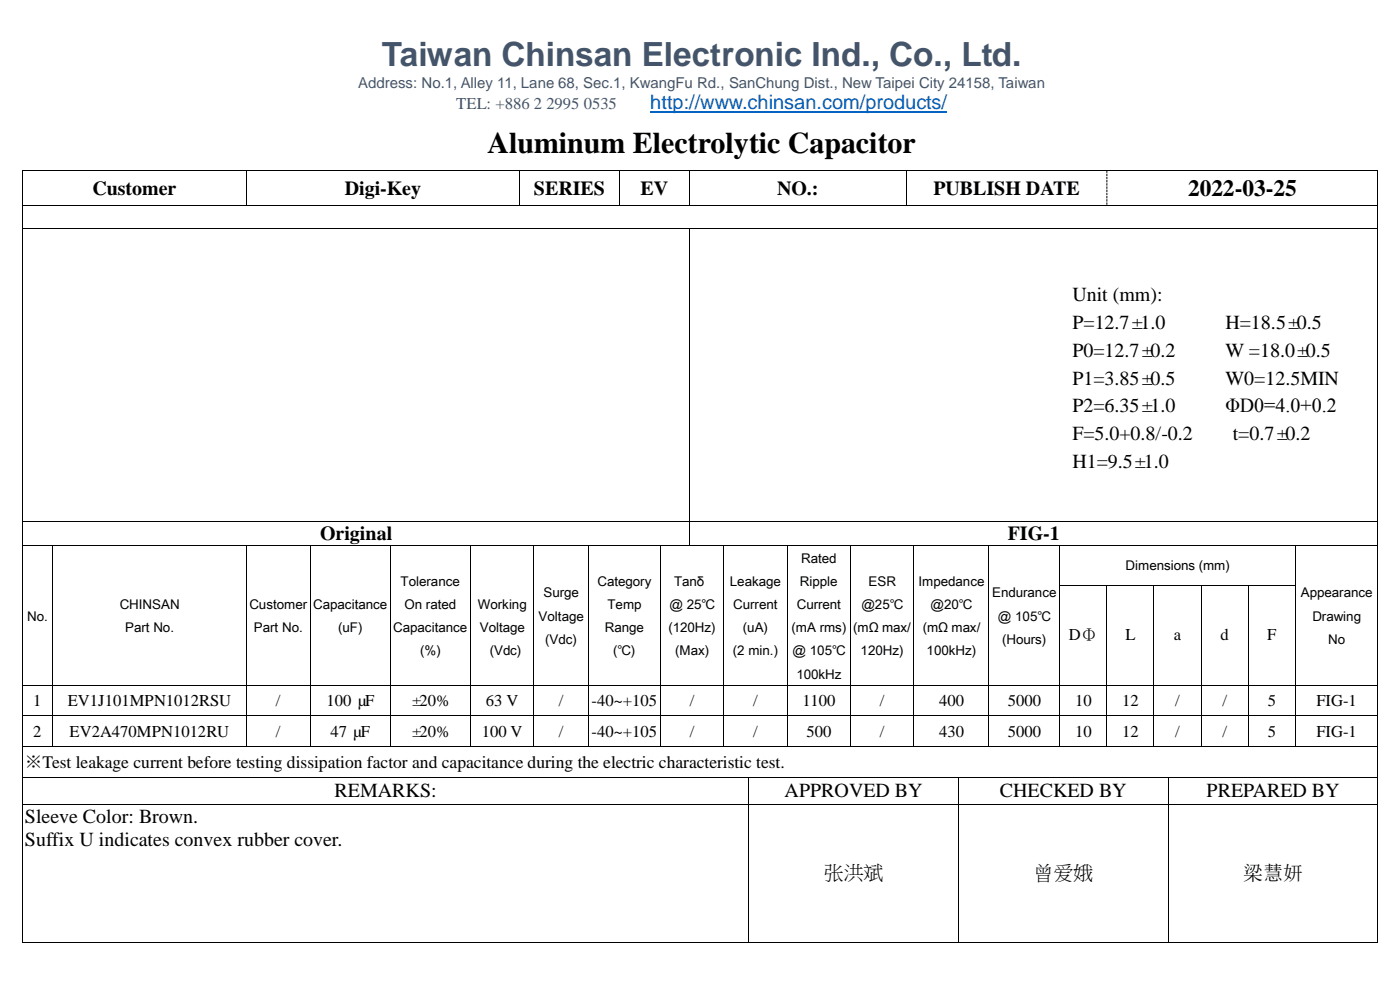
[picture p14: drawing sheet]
<svg xmlns="http://www.w3.org/2000/svg" width="297mm" height="210mm" viewBox="0 0 297 210" stroke-linecap="round" stroke-linejoin="round" font-family="sans-serif">
<defs><g id="words">
<text font-size="7.1" fill="#44546a" x="81" y="14.1">Taiwan Chinsan Electronic Ind., Co., Ltd.</text>
<text font-size="6.3" x="103.4" y="32.4">Aluminum Electrolytic Capacitor</text>
<text font-size="5" x="252.1" y="41.5">2022-03-25</text>
<text font-size="4.2" fill="#0563c1" x="138" y="23.2">http://www.chinsan.com/products/</text>
<g font-size="4.2">
<text x="19.6" y="41.3">Customer</text>
<text x="73.2" y="41.3">Digi-Key</text>
<text x="113.3" y="41.3">SERIES</text>
<text x="135.9" y="41.3">EV</text>
<text x="164.9" y="41.3">NO.:</text>
<text x="198.1" y="41.3">PUBLISH DATE</text>
<text x="227.5" y="63.8">Unit (mm):</text>
<text x="227.5" y="69.8">P=12.7±1.0</text>
<text x="260" y="69.8">H=18.5±0.5</text>
<text x="227.5" y="75.7">P0=12.7±0.2</text>
<text x="260" y="75.7">W =18.0±0.5</text>
<text x="227.5" y="81.6">P1=3.85±0.5</text>
<text x="260" y="81.6">W0=12.5MIN</text>
<text x="227.5" y="87.5">P2=6.35±1.0</text>
<text x="260" y="87.5">ΦD0=4.0+0.2</text>
<text x="227.5" y="93.4">F=5.0+0.8/-0.2</text>
<text x="261.6" y="93.4">t=0.7±0.2</text>
<text x="227.5" y="99.2">H1=9.5±1.0</text>
<text x="67.9" y="114.7">Original</text>
<text x="213.9" y="114.7">FIG-1</text>
<text x="71" y="169.2">REMARKS:</text>
<text x="166.5" y="169.2">APPROVED BY</text>
<text x="212.2" y="169.2">CHECKED BY</text>
<text x="256" y="169.2">PREPARED BY</text>
<text x="5.3" y="174.6">Sleeve Color: Brown.</text>
<text x="5.3" y="179.4">Suffix U indicates convex rubber cover.</text>
<text x="174.8" y="186.5">张洪斌</text>
<text x="219.3" y="186.5">曾爱娥</text>
<text x="263.8" y="186.7">梁慧妍</text>
</g>
<text font-size="3.7" x="5.3" y="163">※Test leakage current before testing dissipation factor and capacitance during the electric characteristic test.</text>
<text font-size="3.5" fill="#44546a" x="96.8" y="23.2">TEL: +886 2 2995 0535</text>
<g font-size="3.5">
<text x="226.8" y="135.8">DΦ</text>
<text x="238.8" y="135.9">L</text>
<text x="249.1" y="135.9">a</text>
<text x="259" y="135.9">d</text>
<text x="268.9" y="135.9">F</text>
<text x="7.1" y="149.8">1</text>
<text x="14.4" y="149.8">EV1J101MPN1012RSU</text>
<text x="58.6" y="149.8">/</text>
<text x="69.3" y="149.8">100 µF</text>
<text x="87.1" y="149.8">±20%</text>
<text x="103.1" y="149.8">63 V</text>
<text x="118.6" y="149.8">/</text>
<text x="125.5" y="149.8">-40~+105</text>
<text x="146.4" y="149.8">/</text>
<text x="159.8" y="149.8">/</text>
<text x="170.3" y="149.8">1100</text>
<text x="186.7" y="149.8">/</text>
<text x="199.2" y="149.8">400</text>
<text x="213.8" y="149.8">5000</text>
<text x="228.1" y="149.8">10</text>
<text x="238.1" y="149.8">12</text>
<text x="249.4" y="149.8">/</text>
<text x="259.4" y="149.8">/</text>
<text x="269" y="149.8">5</text>
<text x="279.3" y="149.8">FIG-1</text>
<text x="7.1" y="156.3">2</text>
<text x="14.8" y="156.3">EV2A470MPN1012RU</text>
<text x="58.6" y="156.3">/</text>
<text x="70.1" y="156.3">47 µF</text>
<text x="87.1" y="156.3">±20%</text>
<text x="102.2" y="156.3">100 V</text>
<text x="118.6" y="156.3">/</text>
<text x="125.5" y="156.3">-40~+105</text>
<text x="146.4" y="156.3">/</text>
<text x="159.8" y="156.3">/</text>
<text x="171.1" y="156.3">500</text>
<text x="186.7" y="156.3">/</text>
<text x="199.2" y="156.3">430</text>
<text x="213.8" y="156.3">5000</text>
<text x="228.1" y="156.3">10</text>
<text x="238.1" y="156.3">12</text>
<text x="249.4" y="156.3">/</text>
<text x="259.4" y="156.3">/</text>
<text x="269" y="156.3">5</text>
<text x="279.3" y="156.3">FIG-1</text>
</g>
<text font-size="3.2" fill="#44546a" x="76" y="18.6">Address: No.1, Alley 11, Lane 68, Sec.1, KwangFu Rd., SanChung Dist., New Taipei City 24158, Taiwan</text>
<g font-size="2.8">
<text x="170" y="119.4">Rated</text>
<text x="85" y="124.3">Tolerance</text>
<text x="126.8" y="124.3">Category</text>
<text x="143" y="124.3">Tanδ</text>
<text x="154.9" y="124.3">Leakage</text>
<text x="169.7" y="124.3">Ripple</text>
<text x="184.3" y="124.3">ESR</text>
<text x="194.9" y="124.3">Impedance</text>
<text x="238.8" y="121">Dimensions (mm)</text>
<text x="5.8" y="131.6">No.</text>
<text x="25.4" y="129.2">CHINSAN</text>
<text x="52.9" y="129.2">Customer</text>
<text x="66.5" y="129.2">Capacitance</text>
<text x="85.8" y="129.2">On rated</text>
<text x="101.4" y="129.2">Working</text>
<text x="114.3" y="131.6">Voltage</text>
<text x="115.3" y="126.7">Surge</text>
<text x="128.9" y="129.2">Temp</text>
<text x="142" y="129.2">@ 25℃</text>
<text x="155.6" y="129.2">Current</text>
<text x="169.1" y="129.2">Current</text>
<text x="182.8" y="129.2">@25℃</text>
<text x="197.5" y="129.2">@20℃</text>
<text x="210.5" y="126.7">Endurance</text>
<text x="211.7" y="131.6">@ 105℃</text>
<text x="276" y="126.7">Appearance</text>
<text x="278.5" y="131.6">Drawing</text>
<text x="26.5" y="134.1">Part No.</text>
<text x="53.9" y="134.1">Part No.</text>
<text x="71.8" y="134.1">(uF)</text>
<text x="83.4" y="134.1">Capacitance</text>
<text x="101.8" y="134.1">Voltage</text>
<text x="115.7" y="136.5">(Vdc)</text>
<text x="128.3" y="134.1">Range</text>
<text x="141.8" y="134.1">(120Hz)</text>
<text x="157.6" y="134.1">(uA)</text>
<text x="168" y="134.1">(mA rms)</text>
<text x="181" y="134.1">(mΩ max/</text>
<text x="195.8" y="134.1">(mΩ max/</text>
<text x="212.6" y="136.5">(Hours)</text>
<text x="281.8" y="136.5">No</text>
<text x="89.1" y="139">(%)</text>
<text x="103.9" y="139">(Vdc)</text>
<text x="130.1" y="139">(℃)</text>
<text x="143.3" y="139">(Max)</text>
<text x="155.5" y="139">(2 min.)</text>
<text x="168.2" y="139">@ 105℃</text>
<text x="169" y="144">100kHz</text>
<text x="182.6" y="139">120Hz)</text>
<text x="196.6" y="139">100kHz)</text>
</g>
</g></defs>
<path d="M138 23.8h63" fill="none" stroke="#0563c1" stroke-width=".3"/>
<g fill="#000">
<path d="M4.7 36h.2v.2h-.2z" fill-rule="evenodd"/>
<path d="M4.7 36h.2v.2h-.2z" fill-rule="evenodd"/>
<path d="M52.2 36h.2v.2h-.2z" fill-rule="evenodd"/>
<path d="M110.2 36h.1v.2h-.1z" fill-rule="evenodd"/>
<path d="M131.3 36h.2v.2h-.2z" fill-rule="evenodd"/>
<path d="M146.2 36h.1v.2h-.1z" fill-rule="evenodd"/>
<path d="M192.3 36h.1v.2h-.1z" fill-rule="evenodd"/>
<path d="M234.8 36h.1v.2h-.1z" fill-rule="evenodd"/>
<path d="M292.3 36h.1v.2h-.1z" fill-rule="evenodd"/>
<path d="M292.3 36h.1v.2h-.1z" fill-rule="evenodd"/>
<path d="M4.7 43.5h.2v.2h-.2z" fill-rule="evenodd"/>
<path d="M4.7 48.4h.2v.1h-.2z" fill-rule="evenodd"/>
<path d="M52.2 43.5h.2v.2h-.2z" fill-rule="evenodd"/>
<path d="M110.2 43.5h.1v.2h-.1z" fill-rule="evenodd"/>
<path d="M131.3 43.5h.2v.2h-.2z" fill-rule="evenodd"/>
<path d="M146.2 43.5h.1v.2h-.1z" fill-rule="evenodd"/>
<path d="M146.3 48.4h.1v.1h-.1z" fill-rule="evenodd"/>
<path d="M192.3 43.5h.1v.2h-.1z" fill-rule="evenodd"/>
<path d="M234.8 43.5h.1v.2h-.1z" fill-rule="evenodd"/>
<path d="M292.3 43.5h.1v.2h-.1z" fill-rule="evenodd"/>
<path d="M292.3 48.4h.1v.1h-.1z" fill-rule="evenodd"/>
<path d="M4.7 110.6h.2v.2h-.2z" fill-rule="evenodd"/>
<path d="M4.7 115.6h.2v.2h-.2z" fill-rule="evenodd"/>
<path d="M11 115.6h.2v.2h-.2z" fill-rule="evenodd"/>
<path d="M52.2 115.6h.2v.2h-.2z" fill-rule="evenodd"/>
<path d="M65.8 115.6h.1v.2h-.1z" fill-rule="evenodd"/>
<path d="M82.7 115.6h.2v.2h-.2z" fill-rule="evenodd"/>
<path d="M99.7 115.6h.2v.2h-.2z" fill-rule="evenodd"/>
<path d="M113.2 115.6h.1v.2h-.1z" fill-rule="evenodd"/>
<path d="M124.7 115.6h.2v.2h-.2z" fill-rule="evenodd"/>
<path d="M140.1 115.6h.1v.2h-.1z" fill-rule="evenodd"/>
<path d="M146.3 110.6h.1v.2h-.1z" fill-rule="evenodd"/>
<path d="M146.3 115.6h.1v.2h-.1z" fill-rule="evenodd"/>
<path d="M153.5 115.6h.1v.2h-.1z" fill-rule="evenodd"/>
<path d="M166.9 115.6h.2v.2h-.2z" fill-rule="evenodd"/>
<path d="M180.4 115.6h.1v.2h-.1z" fill-rule="evenodd"/>
<path d="M193.8 115.6h.2v.2h-.2z" fill-rule="evenodd"/>
<path d="M209.7 115.6h.2v.2h-.2z" fill-rule="evenodd"/>
<path d="M224.8 115.6h.2v.2h-.2z" fill-rule="evenodd"/>
<path d="M274.8 115.6h.1v.2h-.1z" fill-rule="evenodd"/>
<path d="M292.3 110.6h.1v.2h-.1z" fill-rule="evenodd"/>
<path d="M292.3 115.6h.1v.2h-.1z" fill-rule="evenodd"/>
<path d="M4.7 124h.2v.2h-.2z" fill-rule="evenodd"/>
<path d="M11 124h.2v.2h-.2z" fill-rule="evenodd"/>
<path d="M52.2 124h.2v.2h-.2z" fill-rule="evenodd"/>
<path d="M65.8 124h.1v.2h-.1z" fill-rule="evenodd"/>
<path d="M82.7 124h.2v.2h-.2z" fill-rule="evenodd"/>
<path d="M99.7 124h.2v.2h-.2z" fill-rule="evenodd"/>
<path d="M113.2 124h.1v.2h-.1z" fill-rule="evenodd"/>
<path d="M124.7 124h.2v.2h-.2z" fill-rule="evenodd"/>
<path d="M140.1 124h.1v.2h-.1z" fill-rule="evenodd"/>
<path d="M153.5 124h.1v.2h-.1z" fill-rule="evenodd"/>
<path d="M166.9 124h.2v.2h-.2z" fill-rule="evenodd"/>
<path d="M180.4 124h.1v.2h-.1z" fill-rule="evenodd"/>
<path d="M193.8 124h.2v.2h-.2z" fill-rule="evenodd"/>
<path d="M209.7 124h.2v.2h-.2z" fill-rule="evenodd"/>
<path d="M224.8 124h.2v.2h-.2z" fill-rule="evenodd"/>
<path d="M234.8 124h.1v.2h-.1z" fill-rule="evenodd"/>
<path d="M244.8 124h.1v.2h-.1z" fill-rule="evenodd"/>
<path d="M254.8 124h.2v.2h-.2z" fill-rule="evenodd"/>
<path d="M264.8 124h.2v.2h-.2z" fill-rule="evenodd"/>
<path d="M274.8 124h.1v.2h-.1z" fill-rule="evenodd"/>
<path d="M292.3 124h.1v.2h-.1z" fill-rule="evenodd"/>
<path d="M4.7 145.3h.2v.2h-.2z" fill-rule="evenodd"/>
<path d="M4.7 151.8h.2v.2h-.2z" fill-rule="evenodd"/>
<path d="M4.7 158.3h.2v.2h-.2z" fill-rule="evenodd"/>
<path d="M11 145.3h.2v.2h-.2z" fill-rule="evenodd"/>
<path d="M11 151.8h.2v.2h-.2z" fill-rule="evenodd"/>
<path d="M11 158.3h.2v.2h-.2z" fill-rule="evenodd"/>
<path d="M52.2 145.3h.2v.2h-.2z" fill-rule="evenodd"/>
<path d="M52.2 151.8h.2v.2h-.2z" fill-rule="evenodd"/>
<path d="M52.2 158.3h.2v.2h-.2z" fill-rule="evenodd"/>
<path d="M65.8 145.3h.1v.2h-.1z" fill-rule="evenodd"/>
<path d="M65.8 151.8h.1v.2h-.1z" fill-rule="evenodd"/>
<path d="M65.8 158.3h.1v.2h-.1z" fill-rule="evenodd"/>
<path d="M82.7 145.3h.2v.2h-.2z" fill-rule="evenodd"/>
<path d="M82.7 151.8h.2v.2h-.2z" fill-rule="evenodd"/>
<path d="M82.7 158.3h.2v.2h-.2z" fill-rule="evenodd"/>
<path d="M99.7 145.3h.2v.2h-.2z" fill-rule="evenodd"/>
<path d="M99.7 151.8h.2v.2h-.2z" fill-rule="evenodd"/>
<path d="M99.7 158.3h.2v.2h-.2z" fill-rule="evenodd"/>
<path d="M113.2 145.3h.1v.2h-.1z" fill-rule="evenodd"/>
<path d="M113.2 151.8h.1v.2h-.1z" fill-rule="evenodd"/>
<path d="M113.2 158.3h.1v.2h-.1z" fill-rule="evenodd"/>
<path d="M124.7 145.3h.2v.2h-.2z" fill-rule="evenodd"/>
<path d="M124.7 151.8h.2v.2h-.2z" fill-rule="evenodd"/>
<path d="M124.7 158.3h.2v.2h-.2z" fill-rule="evenodd"/>
<path d="M140.1 145.3h.1v.2h-.1z" fill-rule="evenodd"/>
<path d="M140.1 151.8h.1v.2h-.1z" fill-rule="evenodd"/>
<path d="M140.1 158.3h.1v.2h-.1z" fill-rule="evenodd"/>
<path d="M153.5 145.3h.1v.2h-.1z" fill-rule="evenodd"/>
<path d="M153.5 151.8h.1v.2h-.1z" fill-rule="evenodd"/>
<path d="M153.5 158.3h.1v.2h-.1z" fill-rule="evenodd"/>
<path d="M166.9 145.3h.2v.2h-.2z" fill-rule="evenodd"/>
<path d="M166.9 151.8h.2v.2h-.2z" fill-rule="evenodd"/>
<path d="M166.9 158.3h.2v.2h-.2z" fill-rule="evenodd"/>
<path d="M180.4 145.3h.1v.2h-.1z" fill-rule="evenodd"/>
<path d="M180.4 151.8h.1v.2h-.1z" fill-rule="evenodd"/>
<path d="M180.4 158.3h.1v.2h-.1z" fill-rule="evenodd"/>
<path d="M193.8 145.3h.2v.2h-.2z" fill-rule="evenodd"/>
<path d="M193.8 151.8h.2v.2h-.2z" fill-rule="evenodd"/>
<path d="M193.8 158.3h.2v.2h-.2z" fill-rule="evenodd"/>
<path d="M209.7 145.3h.2v.2h-.2z" fill-rule="evenodd"/>
<path d="M209.7 151.8h.2v.2h-.2z" fill-rule="evenodd"/>
<path d="M209.7 158.3h.2v.2h-.2z" fill-rule="evenodd"/>
<path d="M224.8 145.3h.2v.2h-.2z" fill-rule="evenodd"/>
<path d="M224.8 151.8h.2v.2h-.2z" fill-rule="evenodd"/>
<path d="M224.8 158.3h.2v.2h-.2z" fill-rule="evenodd"/>
<path d="M234.8 145.3h.1v.2h-.1z" fill-rule="evenodd"/>
<path d="M234.8 151.8h.1v.2h-.1z" fill-rule="evenodd"/>
<path d="M234.8 158.3h.1v.2h-.1z" fill-rule="evenodd"/>
<path d="M244.8 145.3h.1v.2h-.1z" fill-rule="evenodd"/>
<path d="M244.8 151.8h.1v.2h-.1z" fill-rule="evenodd"/>
<path d="M244.8 158.3h.1v.2h-.1z" fill-rule="evenodd"/>
<path d="M254.8 145.3h.2v.2h-.2z" fill-rule="evenodd"/>
<path d="M254.8 151.8h.2v.2h-.2z" fill-rule="evenodd"/>
<path d="M254.8 158.3h.2v.2h-.2z" fill-rule="evenodd"/>
<path d="M264.8 145.3h.2v.2h-.2z" fill-rule="evenodd"/>
<path d="M264.8 151.8h.2v.2h-.2z" fill-rule="evenodd"/>
<path d="M264.8 158.3h.2v.2h-.2z" fill-rule="evenodd"/>
<path d="M274.8 145.3h.1v.2h-.1z" fill-rule="evenodd"/>
<path d="M274.8 151.8h.1v.2h-.1z" fill-rule="evenodd"/>
<path d="M274.8 158.3h.1v.2h-.1z" fill-rule="evenodd"/>
<path d="M292.3 145.3h.1v.2h-.1z" fill-rule="evenodd"/>
<path d="M292.3 151.8h.1v.2h-.1z" fill-rule="evenodd"/>
<path d="M292.3 158.3h.1v.2h-.1z" fill-rule="evenodd"/>
<path d="M4.7 164.8h.2v.2h-.2z" fill-rule="evenodd"/>
<path d="M4.7 170.6h.2v.1h-.2z" fill-rule="evenodd"/>
<path d="M158.8 164.8h.1v.2h-.1z" fill-rule="evenodd"/>
<path d="M158.8 170.6h.1v.1h-.1z" fill-rule="evenodd"/>
<path d="M203.3 164.8h.1v.2h-.1z" fill-rule="evenodd"/>
<path d="M203.3 170.6h.1v.1h-.1z" fill-rule="evenodd"/>
<path d="M247.8 164.8h.1v.2h-.1z" fill-rule="evenodd"/>
<path d="M247.8 170.6h.1v.1h-.1z" fill-rule="evenodd"/>
<path d="M292.3 164.8h.1v.2h-.1z" fill-rule="evenodd"/>
<path d="M292.3 170.6h.1v.1h-.1z" fill-rule="evenodd"/>
<path d="M4.7 199.8h.2v.2h-.2z" fill-rule="evenodd"/>
<path d="M4.7 199.8h.2v.2h-.2z" fill-rule="evenodd"/>
<path d="M158.8 199.8h.1v.2h-.1z" fill-rule="evenodd"/>
<path d="M203.3 199.8h.1v.2h-.1z" fill-rule="evenodd"/>
<path d="M247.8 199.8h.1v.2h-.1z" fill-rule="evenodd"/>
<path d="M292.3 199.8h.1v.2h-.1z" fill-rule="evenodd"/>
<path d="M292.3 199.8h.1v.2h-.1z" fill-rule="evenodd"/>
</g>
<g fill="none" stroke="#000" stroke-width=".21">
<path d="M4.8 36.2v7.3M4.9 36.1h47.3M52.3 36.2v7.3M52.4 36.1h57.8M110.3 36.2v7.3M110.3 36.1h21M131.4 36.2v7.3M131.5 36.1h14.7M146.2 36.2v7.3M146.3 36.1h46M192.3 36.2v7.3M192.4 36.1h42.4"/>
<path d="M234.9 36.1h57.4M292.4 36.2v7.3M4.8 43.7v4.7M4.8 48.5v62.1M4.9 43.6h47.3M4.9 48.4h141.4M52.4 43.6h57.8M110.3 43.6h21M131.5 43.6h14.7M146.3 43.6h46M146.4 48.5v62.1M146.4 48.4h145.9"/>
<path d="M192.4 43.6h42.4M234.9 43.6h57.4M292.4 43.7v4.7M292.4 48.5v62.1M4.8 110.8v4.8M4.8 115.8v8.2M4.9 110.7h141.4M4.9 115.7h6.1M11.1 115.8v8.2M11.2 115.7h41M52.3 115.8v8.2M52.4 115.7h13.4"/>
<path d="M65.8 115.8v8.2M65.9 115.7h16.8M82.8 115.8v8.2M82.9 115.7h16.8M99.8 115.8v8.2M99.9 115.7h13.3M113.3 115.8v8.2M113.3 115.7h11.4M124.8 115.8v8.2M124.9 115.7h15.2M140.1 115.8v8.2M140.2 115.7h6.1"/>
<path d="M146.4 110.8v4.8M146.4 110.7h145.9M146.4 115.7h7.1M153.6 115.8v8.2M153.6 115.7h13.3M167 115.8v8.2M167.1 115.7h13.3M180.4 115.8v8.2M180.5 115.7h13.3M193.9 115.8v8.2M194 115.7h15.7M209.8 115.8v8.2"/>
<path d="M209.9 115.7h14.9M224.9 115.8v8.2M225 115.7h49.8M274.9 115.8v8.2M274.9 115.7h17.4M292.4 110.8v4.8M292.4 115.8v8.2M4.8 124.2v21.1M11.1 124.2v21.1M52.3 124.2v21.1M65.8 124.2v21.1M82.8 124.2v21.1"/>
<path d="M99.8 124.2v21.1M113.3 124.2v21.1M124.8 124.2v21.1M140.1 124.2v21.1M153.6 124.2v21.1M167 124.2v21.1M180.4 124.2v21.1M193.9 124.2v21.1M209.8 124.2v21.1M224.9 124.2v21.1M225 124.1h9.8M234.9 124.2v21.1"/>
<path d="M234.9 124.1h9.9M244.8 124.2v21.1M244.9 124.1h9.9M254.9 124.2v21.1M255 124.1h9.8M264.9 124.2v21.1M265 124.1h9.8M274.9 124.2v21.1M292.4 124.2v21.1M4.8 145.5v6.3M4.8 152v6.3M4.8 158.5v6.3"/>
<path d="M4.9 145.4h6.1M4.9 151.9h6.1M4.9 158.4h6.1M11.1 145.5v6.3M11.1 152v6.3M11.2 145.4h41M11.2 151.9h41M11.2 158.4h41M52.3 145.5v6.3M52.3 152v6.3M52.4 145.4h13.4M52.4 151.9h13.4"/>
<path d="M52.4 158.4h13.4M65.8 145.5v6.3M65.8 152v6.3M65.9 145.4h16.8M65.9 151.9h16.8M65.9 158.4h16.8M82.8 145.5v6.3M82.8 152v6.3M82.9 145.4h16.8M82.9 151.9h16.8M82.9 158.4h16.8M99.8 145.5v6.3"/>
<path d="M99.8 152v6.3M99.9 145.4h13.3M99.9 151.9h13.3M99.9 158.4h13.3M113.3 145.5v6.3M113.3 152v6.3M113.3 145.4h11.4M113.3 151.9h11.4M113.3 158.4h11.4M124.8 145.5v6.3M124.8 152v6.3M124.9 145.4h15.2"/>
<path d="M124.9 151.9h15.2M124.9 158.4h15.2M140.1 145.5v6.3M140.1 152v6.3M140.2 145.4h13.3M140.2 151.9h13.3M140.2 158.4h13.3M153.6 145.5v6.3M153.6 152v6.3M153.6 145.4h13.3M153.6 151.9h13.3M153.6 158.4h13.3"/>
<path d="M167 145.5v6.3M167 152v6.3M167.1 145.4h13.3M167.1 151.9h13.3M167.1 158.4h13.3M180.4 145.5v6.3M180.4 152v6.3M180.5 145.4h13.3M180.5 151.9h13.3M180.5 158.4h13.3M193.9 145.5v6.3M193.9 152v6.3"/>
<path d="M194 145.4h15.7M194 151.9h15.7M194 158.4h15.7M209.8 145.5v6.3M209.8 152v6.3M209.9 145.4h14.9M209.9 151.9h14.9M209.9 158.4h14.9M224.9 145.5v6.3M224.9 152v6.3M225 145.4h9.8M225 151.9h9.8"/>
<path d="M225 158.4h9.8M234.9 145.5v6.3M234.9 152v6.3M234.9 145.4h9.9M234.9 151.9h9.9M234.9 158.4h9.9M244.8 145.5v6.3M244.8 152v6.3M244.9 145.4h9.9M244.9 151.9h9.9M244.9 158.4h9.9M254.9 145.5v6.3"/>
<path d="M254.9 152v6.3M255 145.4h9.8M255 151.9h9.8M255 158.4h9.8M264.9 145.5v6.3M264.9 152v6.3M265 145.4h9.8M265 151.9h9.8M265 158.4h9.8M274.9 145.5v6.3M274.9 152v6.3M274.9 145.4h17.4"/>
<path d="M274.9 151.9h17.4M274.9 158.4h17.4M292.4 145.5v6.3M292.4 152v6.3M292.4 158.5v6.3M4.8 165v5.6M4.8 170.7v29.1M4.9 164.9h153.9M4.9 170.6h153.9M158.9 165v5.6M158.9 170.7v29.1M158.9 164.9h44.4"/>
<path d="M158.9 170.6h44.4M203.4 165v5.6M203.4 170.7v29.1M203.4 164.9h44.4M203.4 170.6h44.4M247.9 165v5.6M247.9 170.7v29.1M247.9 164.9h44.4M247.9 170.6h44.4M292.4 165v5.6M292.4 170.7v29.1M4.9 199.9h153.9"/>
<path d="M158.9 199.9h44.4M203.4 199.9h44.4M247.9 199.9h44.4"/>
</g>
<path d="M234.9 36.2v7.3" fill="none" stroke="#000" stroke-width=".21" stroke-dasharray=".5 .2" stroke-linecap="butt"/>
<use href="#words"/>
</svg>
